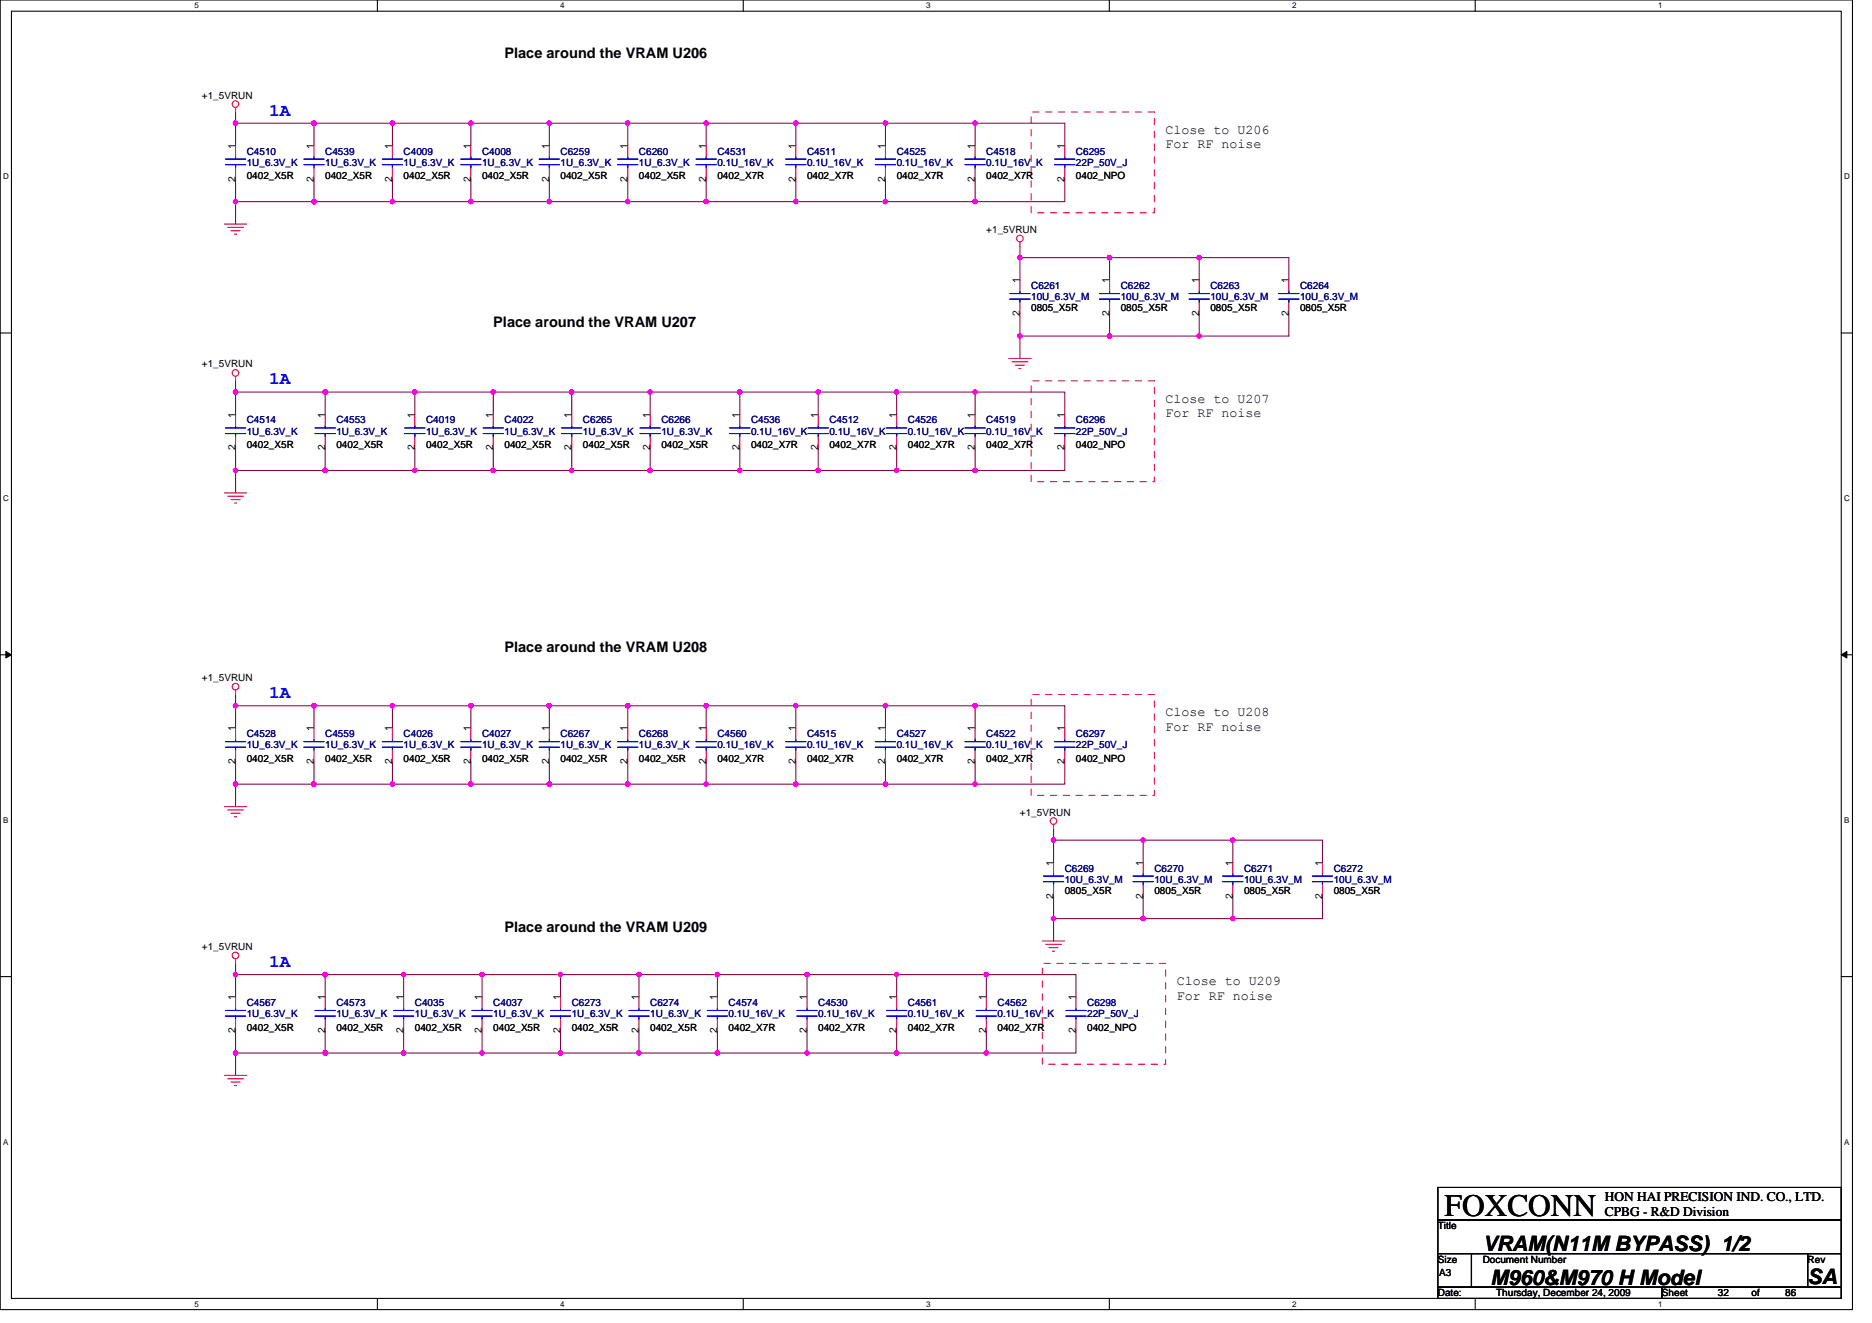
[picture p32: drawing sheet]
<svg xmlns="http://www.w3.org/2000/svg" width="297mm" height="210mm" viewBox="0 0 297 210" stroke-linecap="round" stroke-linejoin="round" font-family="sans-serif">
<defs><g id="words">
<text font-size="5" x="229.2" y="192.9">FOXCONN</text>
<g font-size="3.4">
<text x="235.3" y="198.5">VRAM(N11M BYPASS) 1/2</text>
<text x="286.8" y="203.9">SA</text>
<text x="236.5" y="204">M960&amp;M970 H Model</text>
</g>
<g font-size="2.8" fill="#00f">
<text x="42.7" y="18.4">1A</text>
<text x="42.7" y="61">1A</text>
<text x="42.7" y="110.8">1A</text>
<text x="42.7" y="153.5">1A</text>
</g>
<g font-size="2.3">
<text x="80" y="9.2">Place around the VRAM U206</text>
<text x="78.3" y="51.9">Place around the VRAM U207</text>
<text x="80" y="103.5">Place around the VRAM U208</text>
<text x="80" y="147.9">Place around the VRAM U209</text>
</g>
<g font-size="2.1">
<text x="185" y="21.3">Close to U206</text>
<text x="185" y="23.5">For RF noise</text>
<text x="185" y="63.9">Close to U207</text>
<text x="185" y="66.2">For RF noise</text>
<text x="185" y="113.7">Close to U208</text>
<text x="185" y="116">For RF noise</text>
<text x="186.7" y="156.4">Close to U209</text>
<text x="186.7" y="158.6">For RF noise</text>
<text x="254.7" y="190.5">HON HAI PRECISION IND. CO., LTD.</text>
<text x="254.7" y="193">CPBG - R&amp;D Division</text>
</g>
<g font-size="1.6">
<text x="32" y="15.6">+1_5VRUN</text>
<text x="37.4" y="23.6" transform="rotate(-90 37.4 23.6)">1</text>
<text x="49.8" y="23.6" transform="rotate(-90 49.8 23.6)">1</text>
<text x="62.2" y="23.6" transform="rotate(-90 62.2 23.6)">1</text>
<text x="74.7" y="23.6" transform="rotate(-90 74.7 23.6)">1</text>
<text x="87.1" y="23.6" transform="rotate(-90 87.1 23.6)">1</text>
<text x="99.6" y="23.6" transform="rotate(-90 99.6 23.6)">1</text>
<text x="112" y="23.6" transform="rotate(-90 112 23.6)">1</text>
<text x="126.3" y="23.6" transform="rotate(-90 126.3 23.6)">1</text>
<text x="140.5" y="23.6" transform="rotate(-90 140.5 23.6)">1</text>
<text x="154.7" y="23.6" transform="rotate(-90 154.7 23.6)">1</text>
<text x="168.9" y="23.6" transform="rotate(-90 168.9 23.6)">1</text>
<text x="37.4" y="28.8" transform="rotate(-90 37.4 28.8)">2</text>
<text x="39.2" y="28.4">0402_X5R</text>
<text x="49.8" y="28.8" transform="rotate(-90 49.8 28.8)">2</text>
<text x="51.6" y="28.4">0402_X5R</text>
<text x="62.2" y="28.8" transform="rotate(-90 62.2 28.8)">2</text>
<text x="64" y="28.4">0402_X5R</text>
<text x="74.7" y="28.8" transform="rotate(-90 74.7 28.8)">2</text>
<text x="76.5" y="28.4">0402_X5R</text>
<text x="87.1" y="28.8" transform="rotate(-90 87.1 28.8)">2</text>
<text x="88.9" y="28.4">0402_X5R</text>
<text x="99.6" y="28.8" transform="rotate(-90 99.6 28.8)">2</text>
<text x="101.4" y="28.4">0402_X5R</text>
<text x="112" y="28.8" transform="rotate(-90 112 28.8)">2</text>
<text x="113.8" y="28.4">0402_X7R</text>
<text x="126.3" y="28.8" transform="rotate(-90 126.3 28.8)">2</text>
<text x="128.1" y="28.4">0402_X7R</text>
<text x="140.5" y="28.8" transform="rotate(-90 140.5 28.8)">2</text>
<text x="142.3" y="28.4">0402_X7R</text>
<text x="154.7" y="28.8" transform="rotate(-90 154.7 28.8)">2</text>
<text x="156.5" y="28.4">0402_X7R</text>
<text x="168.9" y="28.8" transform="rotate(-90 168.9 28.8)">2</text>
<text x="170.7" y="28.4">0402_NPO</text>
<text x="156.5" y="37">+1_5VRUN</text>
<text x="161.8" y="45" transform="rotate(-90 161.8 45)">1</text>
<text x="176" y="45" transform="rotate(-90 176 45)">1</text>
<text x="190.3" y="45" transform="rotate(-90 190.3 45)">1</text>
<text x="204.5" y="45" transform="rotate(-90 204.5 45)">1</text>
<text x="161.8" y="50.2" transform="rotate(-90 161.8 50.2)">2</text>
<text x="163.6" y="49.4">0805_X5R</text>
<text x="176" y="50.2" transform="rotate(-90 176 50.2)">2</text>
<text x="177.8" y="49.4">0805_X5R</text>
<text x="190.3" y="50.2" transform="rotate(-90 190.3 50.2)">2</text>
<text x="192.1" y="49.4">0805_X5R</text>
<text x="204.5" y="50.2" transform="rotate(-90 204.5 50.2)">2</text>
<text x="206.3" y="49.4">0805_X5R</text>
<text x="32" y="58.3">+1_5VRUN</text>
<text x="37.4" y="71.5" transform="rotate(-90 37.4 71.5)">2</text>
<text x="37.4" y="66.3" transform="rotate(-90 37.4 66.3)">1</text>
<text x="39.2" y="71.1">0402_X5R</text>
<text x="51.6" y="71.5" transform="rotate(-90 51.6 71.5)">2</text>
<text x="51.6" y="66.3" transform="rotate(-90 51.6 66.3)">1</text>
<text x="53.4" y="71.1">0402_X5R</text>
<text x="65.8" y="71.5" transform="rotate(-90 65.8 71.5)">2</text>
<text x="65.8" y="66.3" transform="rotate(-90 65.8 66.3)">1</text>
<text x="67.6" y="71.1">0402_X5R</text>
<text x="78.2" y="71.5" transform="rotate(-90 78.2 71.5)">2</text>
<text x="78.2" y="66.3" transform="rotate(-90 78.2 66.3)">1</text>
<text x="80" y="71.1">0402_X5R</text>
<text x="90.7" y="71.5" transform="rotate(-90 90.7 71.5)">2</text>
<text x="90.7" y="66.3" transform="rotate(-90 90.7 66.3)">1</text>
<text x="92.5" y="71.1">0402_X5R</text>
<text x="103.1" y="71.5" transform="rotate(-90 103.1 71.5)">2</text>
<text x="103.1" y="66.3" transform="rotate(-90 103.1 66.3)">1</text>
<text x="104.9" y="71.1">0402_X5R</text>
<text x="117.4" y="71.5" transform="rotate(-90 117.4 71.5)">2</text>
<text x="117.4" y="66.3" transform="rotate(-90 117.4 66.3)">1</text>
<text x="119.2" y="71.1">0402_X7R</text>
<text x="129.8" y="71.5" transform="rotate(-90 129.8 71.5)">2</text>
<text x="129.8" y="66.3" transform="rotate(-90 129.8 66.3)">1</text>
<text x="131.6" y="71.1">0402_X7R</text>
<text x="142.3" y="71.5" transform="rotate(-90 142.3 71.5)">2</text>
<text x="142.3" y="66.3" transform="rotate(-90 142.3 66.3)">1</text>
<text x="144.1" y="71.1">0402_X7R</text>
<text x="154.7" y="71.5" transform="rotate(-90 154.7 71.5)">2</text>
<text x="154.7" y="66.3" transform="rotate(-90 154.7 66.3)">1</text>
<text x="156.5" y="71.1">0402_X7R</text>
<text x="168.9" y="71.5" transform="rotate(-90 168.9 71.5)">2</text>
<text x="168.9" y="66.3" transform="rotate(-90 168.9 66.3)">1</text>
<text x="170.7" y="71.1">0402_NPO</text>
<text x="32" y="108.1">+1_5VRUN</text>
<text x="37.4" y="116.1" transform="rotate(-90 37.4 116.1)">1</text>
<text x="49.8" y="116.1" transform="rotate(-90 49.8 116.1)">1</text>
<text x="62.2" y="116.1" transform="rotate(-90 62.2 116.1)">1</text>
<text x="74.7" y="116.1" transform="rotate(-90 74.7 116.1)">1</text>
<text x="87.1" y="116.1" transform="rotate(-90 87.1 116.1)">1</text>
<text x="99.6" y="116.1" transform="rotate(-90 99.6 116.1)">1</text>
<text x="112" y="116.1" transform="rotate(-90 112 116.1)">1</text>
<text x="126.3" y="116.1" transform="rotate(-90 126.3 116.1)">1</text>
<text x="140.5" y="116.1" transform="rotate(-90 140.5 116.1)">1</text>
<text x="154.7" y="116.1" transform="rotate(-90 154.7 116.1)">1</text>
<text x="168.9" y="116.1" transform="rotate(-90 168.9 116.1)">1</text>
<text x="37.4" y="121.3" transform="rotate(-90 37.4 121.3)">2</text>
<text x="39.2" y="120.9">0402_X5R</text>
<text x="49.8" y="121.3" transform="rotate(-90 49.8 121.3)">2</text>
<text x="51.6" y="120.9">0402_X5R</text>
<text x="62.2" y="121.3" transform="rotate(-90 62.2 121.3)">2</text>
<text x="64" y="120.9">0402_X5R</text>
<text x="74.7" y="121.3" transform="rotate(-90 74.7 121.3)">2</text>
<text x="76.5" y="120.9">0402_X5R</text>
<text x="87.1" y="121.3" transform="rotate(-90 87.1 121.3)">2</text>
<text x="88.9" y="120.9">0402_X5R</text>
<text x="99.6" y="121.3" transform="rotate(-90 99.6 121.3)">2</text>
<text x="101.4" y="120.9">0402_X5R</text>
<text x="112" y="121.3" transform="rotate(-90 112 121.3)">2</text>
<text x="113.8" y="120.9">0402_X7R</text>
<text x="126.3" y="121.3" transform="rotate(-90 126.3 121.3)">2</text>
<text x="128.1" y="120.9">0402_X7R</text>
<text x="140.5" y="121.3" transform="rotate(-90 140.5 121.3)">2</text>
<text x="142.3" y="120.9">0402_X7R</text>
<text x="154.7" y="121.3" transform="rotate(-90 154.7 121.3)">2</text>
<text x="156.5" y="120.9">0402_X7R</text>
<text x="168.9" y="121.3" transform="rotate(-90 168.9 121.3)">2</text>
<text x="170.7" y="120.9">0402_NPO</text>
<text x="161.8" y="129.4">+1_5VRUN</text>
<text x="167.1" y="137.4" transform="rotate(-90 167.1 137.4)">1</text>
<text x="181.4" y="137.4" transform="rotate(-90 181.4 137.4)">1</text>
<text x="195.6" y="137.4" transform="rotate(-90 195.6 137.4)">1</text>
<text x="209.8" y="137.4" transform="rotate(-90 209.8 137.4)">1</text>
<text x="167.1" y="142.6" transform="rotate(-90 167.1 142.6)">2</text>
<text x="168.9" y="141.9">0805_X5R</text>
<text x="181.4" y="142.6" transform="rotate(-90 181.4 142.6)">2</text>
<text x="183.2" y="141.9">0805_X5R</text>
<text x="195.6" y="142.6" transform="rotate(-90 195.6 142.6)">2</text>
<text x="197.4" y="141.9">0805_X5R</text>
<text x="209.8" y="142.6" transform="rotate(-90 209.8 142.6)">2</text>
<text x="211.6" y="141.9">0805_X5R</text>
<text x="32" y="150.8">+1_5VRUN</text>
<text x="37.4" y="158.8" transform="rotate(-90 37.4 158.8)">1</text>
<text x="51.6" y="158.8" transform="rotate(-90 51.6 158.8)">1</text>
<text x="64" y="158.8" transform="rotate(-90 64 158.8)">1</text>
<text x="76.5" y="158.8" transform="rotate(-90 76.5 158.8)">1</text>
<text x="88.9" y="158.8" transform="rotate(-90 88.9 158.8)">1</text>
<text x="101.4" y="158.8" transform="rotate(-90 101.4 158.8)">1</text>
<text x="113.8" y="158.8" transform="rotate(-90 113.8 158.8)">1</text>
<text x="128" y="158.8" transform="rotate(-90 128 158.8)">1</text>
<text x="142.3" y="158.8" transform="rotate(-90 142.3 158.8)">1</text>
<text x="156.5" y="158.8" transform="rotate(-90 156.5 158.8)">1</text>
<text x="170.7" y="158.8" transform="rotate(-90 170.7 158.8)">1</text>
<text x="37.4" y="164" transform="rotate(-90 37.4 164)">2</text>
<text x="39.2" y="163.6">0402_X5R</text>
<text x="51.6" y="164" transform="rotate(-90 51.6 164)">2</text>
<text x="53.4" y="163.6">0402_X5R</text>
<text x="64" y="164" transform="rotate(-90 64 164)">2</text>
<text x="65.8" y="163.6">0402_X5R</text>
<text x="76.5" y="164" transform="rotate(-90 76.5 164)">2</text>
<text x="78.3" y="163.6">0402_X5R</text>
<text x="88.9" y="164" transform="rotate(-90 88.9 164)">2</text>
<text x="90.7" y="163.6">0402_X5R</text>
<text x="101.4" y="164" transform="rotate(-90 101.4 164)">2</text>
<text x="103.2" y="163.6">0402_X5R</text>
<text x="113.8" y="164" transform="rotate(-90 113.8 164)">2</text>
<text x="115.6" y="163.6">0402_X7R</text>
<text x="128" y="164" transform="rotate(-90 128 164)">2</text>
<text x="129.8" y="163.6">0402_X7R</text>
<text x="142.3" y="164" transform="rotate(-90 142.3 164)">2</text>
<text x="144.1" y="163.6">0402_X7R</text>
<text x="156.5" y="164" transform="rotate(-90 156.5 164)">2</text>
<text x="158.3" y="163.6">0402_X7R</text>
<text x="170.7" y="164" transform="rotate(-90 170.7 164)">2</text>
<text x="172.5" y="163.6">0402_NPO</text>
<text x="228.2" y="195.1">Title</text>
<text x="228.2" y="200.4">Size</text>
<text x="228.3" y="202.5">A3</text>
<text x="235.3" y="200.4">Document Number</text>
<text x="286.8" y="200.4">Rev</text>
<text x="228.2" y="205.7">Date:</text>
<text x="237.4" y="205.7">Thursday, December 24, 2009</text>
<text x="263.7" y="205.7">Sheet</text>
<text x="272.6" y="205.7">32</text>
<text x="277.9" y="205.7">of</text>
<text x="283.3" y="205.7">86</text>
</g>
<g font-size="1.6" fill="#000080">
<text x="39.2" y="24.5">C4510</text>
<text x="39.2" y="26.3">1U_6.3V_K</text>
<text x="51.6" y="24.5">C4539</text>
<text x="51.6" y="26.3">1U_6.3V_K</text>
<text x="64" y="24.5">C4009</text>
<text x="64" y="26.3">1U_6.3V_K</text>
<text x="76.5" y="24.5">C4008</text>
<text x="76.5" y="26.3">1U_6.3V_K</text>
<text x="88.9" y="24.5">C6259</text>
<text x="88.9" y="26.3">1U_6.3V_K</text>
<text x="101.4" y="24.5">C6260</text>
<text x="101.4" y="26.3">1U_6.3V_K</text>
<text x="113.8" y="24.5">C4531</text>
<text x="113.8" y="26.3">0.1U_16V_K</text>
<text x="128.1" y="24.5">C4511</text>
<text x="128.1" y="26.3">0.1U_16V_K</text>
<text x="142.3" y="24.5">C4525</text>
<text x="142.3" y="26.3">0.1U_16V_K</text>
<text x="156.5" y="24.5">C4518</text>
<text x="156.5" y="26.3">0.1U_16V_K</text>
<text x="170.7" y="24.5">C6295</text>
<text x="170.7" y="26.3">22P_50V_J</text>
<text x="163.6" y="45.9">C6261</text>
<text x="163.6" y="47.6">10U_6.3V_M</text>
<text x="177.8" y="45.9">C6262</text>
<text x="177.8" y="47.6">10U_6.3V_M</text>
<text x="192.1" y="45.9">C6263</text>
<text x="192.1" y="47.6">10U_6.3V_M</text>
<text x="206.3" y="45.9">C6264</text>
<text x="206.3" y="47.6">10U_6.3V_M</text>
<text x="39.2" y="67.2">C4514</text>
<text x="39.2" y="69">1U_6.3V_K</text>
<text x="53.4" y="67.2">C4553</text>
<text x="53.4" y="69">1U_6.3V_K</text>
<text x="67.6" y="67.2">C4019</text>
<text x="67.6" y="69">1U_6.3V_K</text>
<text x="80" y="67.2">C4022</text>
<text x="80" y="69">1U_6.3V_K</text>
<text x="92.5" y="67.2">C6265</text>
<text x="92.5" y="69">1U_6.3V_K</text>
<text x="104.9" y="67.2">C6266</text>
<text x="104.9" y="69">1U_6.3V_K</text>
<text x="119.2" y="67.2">C4536</text>
<text x="119.2" y="69">0.1U_16V_K</text>
<text x="131.6" y="67.2">C4512</text>
<text x="131.6" y="69">0.1U_16V_K</text>
<text x="144.1" y="67.2">C4526</text>
<text x="144.1" y="69">0.1U_16V_K</text>
<text x="156.5" y="67.2">C4519</text>
<text x="156.5" y="69">0.1U_16V_K</text>
<text x="170.7" y="67.2">C6296</text>
<text x="170.7" y="69">22P_50V_J</text>
<text x="39.2" y="117">C4528</text>
<text x="39.2" y="118.8">1U_6.3V_K</text>
<text x="51.6" y="117">C4559</text>
<text x="51.6" y="118.8">1U_6.3V_K</text>
<text x="64" y="117">C4026</text>
<text x="64" y="118.8">1U_6.3V_K</text>
<text x="76.5" y="117">C4027</text>
<text x="76.5" y="118.8">1U_6.3V_K</text>
<text x="88.9" y="117">C6267</text>
<text x="88.9" y="118.8">1U_6.3V_K</text>
<text x="101.4" y="117">C6268</text>
<text x="101.4" y="118.8">1U_6.3V_K</text>
<text x="113.8" y="117">C4560</text>
<text x="113.8" y="118.8">0.1U_16V_K</text>
<text x="128.1" y="117">C4515</text>
<text x="128.1" y="118.8">0.1U_16V_K</text>
<text x="142.3" y="117">C4527</text>
<text x="142.3" y="118.8">0.1U_16V_K</text>
<text x="156.5" y="117">C4522</text>
<text x="156.5" y="118.8">0.1U_16V_K</text>
<text x="170.7" y="117">C6297</text>
<text x="170.7" y="118.8">22P_50V_J</text>
<text x="168.9" y="138.3">C6269</text>
<text x="168.9" y="140.1">10U_6.3V_M</text>
<text x="183.2" y="138.3">C6270</text>
<text x="183.2" y="140.1">10U_6.3V_M</text>
<text x="197.4" y="138.3">C6271</text>
<text x="197.4" y="140.1">10U_6.3V_M</text>
<text x="211.6" y="138.3">C6272</text>
<text x="211.6" y="140.1">10U_6.3V_M</text>
<text x="39.2" y="159.7">C4567</text>
<text x="39.2" y="161.4">1U_6.3V_K</text>
<text x="53.4" y="159.7">C4573</text>
<text x="53.4" y="161.4">1U_6.3V_K</text>
<text x="65.8" y="159.7">C4035</text>
<text x="65.8" y="161.4">1U_6.3V_K</text>
<text x="78.3" y="159.7">C4037</text>
<text x="78.3" y="161.4">1U_6.3V_K</text>
<text x="90.7" y="159.7">C6273</text>
<text x="90.7" y="161.4">1U_6.3V_K</text>
<text x="103.2" y="159.7">C6274</text>
<text x="103.2" y="161.4">1U_6.3V_K</text>
<text x="115.6" y="159.7">C4574</text>
<text x="115.6" y="161.4">0.1U_16V_K</text>
<text x="129.8" y="159.7">C4530</text>
<text x="129.8" y="161.4">0.1U_16V_K</text>
<text x="144.1" y="159.7">C4561</text>
<text x="144.1" y="161.4">0.1U_16V_K</text>
<text x="158.3" y="159.7">C4562</text>
<text x="158.3" y="161.4">0.1U_16V_K</text>
<text x="172.5" y="159.7">C6298</text>
<text x="172.5" y="161.4">22P_50V_J</text>
</g>
<g font-size="1.3">
<text x="30.8" y="1.3">5</text>
<text x="88.9" y="1.3">4</text>
<text x="147" y="1.3">3</text>
<text x="205" y="1.3">2</text>
<text x="263.1" y="1.3">1</text>
<text x=".5" y="28.4">D</text>
<text x="292.6" y="28.4">D</text>
<text x=".5" y="79.5">C</text>
<text x="292.6" y="79.5">C</text>
<text x=".5" y="130.6">B</text>
<text x="292.6" y="130.6">B</text>
<text x=".5" y="181.7">A</text>
<text x="292.6" y="181.7">A</text>
<text x="30.8" y="207.4">5</text>
<text x="88.9" y="207.4">4</text>
<text x="147" y="207.4">3</text>
<text x="205" y="207.4">2</text>
<text x="263.1" y="207.4">1</text>
</g>
</g></defs>
<path d="M0 0h293.9v207.9h-293.9zM1.8 1.8h290.4v204.3h-290.4z" fill="none" stroke="#000" stroke-width=".17"/>
<g fill="#fff">
<path d="M30.8 .2h.7v1.4h-.7z"/>
<path d="M30.8 206.3h.7v1.4h-.7z"/>
</g>
<path d="M59.9 0v1.8M59.9 206.1v1.8" fill="none" stroke="#000" stroke-width=".17"/>
<g fill="#fff">
<path d="M88.9 .2h.7v1.4h-.7z"/>
<path d="M88.9 206.3h.7v1.4h-.7z"/>
</g>
<path d="M117.9 0v1.8M117.9 206.1v1.8" fill="none" stroke="#000" stroke-width=".17"/>
<g fill="#fff">
<path d="M147 .2h.7v1.4h-.7z"/>
<path d="M147 206.3h.7v1.4h-.7z"/>
</g>
<path d="M176 0v1.8M176 206.1v1.8" fill="none" stroke="#000" stroke-width=".17"/>
<g fill="#fff">
<path d="M205 .2h.7v1.4h-.7z"/>
<path d="M205 206.3h.7v1.4h-.7z"/>
</g>
<path d="M234.1 0v1.8M234.1 206.1v1.8" fill="none" stroke="#000" stroke-width=".17"/>
<g fill="#fff">
<path d="M263.1 .2h.7v1.4h-.7z"/>
<path d="M263.1 206.3h.7v1.4h-.7z"/>
<path d="M.5 27.3h.9v1.4h-.9z"/>
<path d="M292.6 27.3h.9v1.4h-.9z"/>
<path d="M.5 78.4h.9v1.4h-.9z"/>
<path d="M292.6 78.4h.9v1.4h-.9z"/>
</g>
<path d="M0 52.9h1.8M292.2 52.9h1.7" fill="none" stroke="#000" stroke-width=".17"/>
<g fill="#fff">
<path d="M.5 129.5h.8v1.4h-.8z"/>
<path d="M292.6 129.5h.9v1.4h-.9z"/>
</g>
<path d="M0 103.9h1.8M292.2 103.9h1.7" fill="none" stroke="#000" stroke-width=".17"/>
<path d="M.9 103.4l.9 .5-.9 .5zM292.2 103.9l.8-.5v1z" fill="#000" stroke="#000" stroke-width=".16"/>
<g fill="#fff">
<path d="M.5 180.5h.8v1.4h-.8z"/>
<path d="M292.6 180.5h.9v1.4h-.9z"/>
</g>
<path d="M0 155h1.8M292.2 155h1.7M228.2 188.5h64v5.1h-64zM228.2 193.6h64v5.4h-64zM228.2 199h5.3v5.3h-5.3zM233.5 199h53.3v5.3h-53.3zM286.8 199h5.4v5.3h-5.4zM228.2 204.3h35.5v1.8h-35.5zM263.7 204.3h28.5v1.8h-28.5z" fill="none" stroke="#000" stroke-width=".17"/>
<g fill="none" stroke="#800040" stroke-width=".17">
<path d="M37.4 17.8v1.8M37.4 19.6v3.5M37.4 19.6h12.4M49.8 19.6h12.5M49.8 19.6v3.5M62.3 19.6v3.5M62.3 19.6h12.4M74.7 19.6h12.5M74.7 19.6v3.5M87.2 19.6v3.5M87.2 19.6h12.4v3.5M99.6 19.6h12.5v3.5"/>
<path d="M112.1 19.6h14.2v3.5M126.3 19.6h14.2v3.5M140.5 19.6h14.2v3.5M154.7 19.6h14.2v3.5M37.4 32h12.4M37.4 32v3.6M37.4 28.4v3.6M49.8 32h12.5M49.8 28.4v3.6M62.3 28.4v3.6M62.3 32h12.4M74.7 32h12.5"/>
<path d="M74.7 28.4v3.6M87.2 28.4v3.6M87.2 32h12.4M99.6 28.4v3.6M99.6 32h12.5M112.1 32h14.2M112.1 28.4v3.6M126.3 28.4v3.6M126.3 32h14.2M140.5 28.4v3.6M140.5 32h14.2M154.7 28.4v3.6"/>
<path d="M161.8 39.1v1.8M168.9 28.4v3.6h-14.2M161.8 40.9h14.3M161.8 53.3h14.3M161.8 40.9v3.5M161.8 53.3v3.6M161.8 49.8v3.5M176.1 40.9v3.5M176.1 49.8v3.5M176.1 53.3h14.2M176.1 40.9h14.2M190.3 40.9v3.5"/>
<path d="M190.3 49.8v3.5M190.3 40.9h14.2v3.5M204.5 49.8v3.5h-14.2M37.4 74.7v3.5M37.4 62.2h14.2M37.4 60.5v1.7M37.4 62.2v3.6M37.4 74.7h14.2M37.4 71.1v3.6M51.6 62.2v3.6M51.6 71.1v3.6M51.6 74.7h14.2"/>
<path d="M51.6 62.2h14.2M65.8 62.2h12.5M65.8 74.7h12.5M65.8 62.2v3.6M65.8 71.1v3.6M78.3 62.2v3.6M78.3 71.1v3.6M78.3 62.2h12.4M78.3 74.7h12.4M90.7 71.1v3.6h12.5M103.2 62.2h-12.5v3.6M103.2 71.1v3.6h14.2"/>
<path d="M117.4 62.2h-14.2v3.6M117.4 62.2v3.6M117.4 71.1v3.6M117.4 62.2h12.4M117.4 74.7h12.4M129.8 71.1v3.6M129.8 62.2h12.5M129.8 74.7h12.5M129.8 62.2v3.6M142.3 62.2h12.4M142.3 62.2v3.6M142.3 71.1v3.6"/>
<path d="M142.3 74.7h12.4M154.7 62.2v3.6M154.7 71.1v3.6M154.7 62.2h14.2v3.6M168.9 71.1v3.6h-14.2M37.4 112h12.4M37.4 110.2v1.8M37.4 112v3.6M49.8 112h12.5M49.8 112v3.6M62.3 112v3.6M62.3 112h12.4"/>
<path d="M74.7 112v3.6M74.7 112h12.5M87.2 112v3.6M87.2 112h12.4M99.6 112v3.6M99.6 112h12.5M112.1 112v3.6M112.1 112h14.2M126.3 112v3.6M126.3 112h14.2M140.5 112v3.6M140.5 112h14.2"/>
<path d="M154.7 112v3.6M154.7 112h14.2v3.6M37.4 124.5v3.5M37.4 120.9v3.6M37.4 124.5h12.4M49.8 124.5h12.5M49.8 120.9v3.6M62.3 120.9v3.6M62.3 124.5h12.4M74.7 120.9v3.6M74.7 124.5h12.5M87.2 120.9v3.6"/>
<path d="M87.2 124.5h12.4M99.6 120.9v3.6M99.6 124.5h12.5M112.1 124.5h14.2M112.1 120.9v3.6M126.3 120.9v3.6M126.3 124.5h14.2M140.5 120.9v3.6M140.5 124.5h14.2M154.7 120.9v3.6M167.2 133.3h14.2M167.2 131.6v1.7"/>
<path d="M167.2 133.3v3.6M168.9 120.9v3.6h-14.2M195.6 133.3h-14.2v3.6M195.6 136.9v-3.6h14.2v3.6M37.4 154.7h14.2M37.4 152.9v1.8M37.4 154.7v3.5M51.6 154.7h12.4M51.6 154.7v3.5M64 154.7v3.5M64 154.7h12.5M76.5 154.7v3.5"/>
<path d="M76.5 154.7h12.4M88.9 154.7v3.5M88.9 154.7h12.5M101.4 154.7v3.5M101.4 154.7h12.4M113.8 154.7v3.5M113.8 154.7h14.3M128.1 154.7v3.5M128.1 154.7h14.2M142.3 154.7v3.5M142.3 154.7h14.2M156.5 154.7v3.5"/>
<path d="M156.5 154.7h14.2v3.5M167.2 142.2v3.6M167.2 145.8v3.6M181.4 142.2v3.6h-14.2M195.6 142.2v3.6h-14.2M209.8 142.2v3.6h-14.2M37.4 167.1v3.6M37.4 167.1h14.2M37.4 163.6v3.5M51.6 167.1h12.4M51.6 163.6v3.5M64 163.6v3.5"/>
<path d="M64 167.1h12.5M76.5 163.6v3.5M76.5 167.1h12.4M88.9 163.6v3.5h12.5M101.4 163.6v3.5h12.4M113.8 163.6v3.5M113.8 167.1h14.3M128.1 163.6v3.5M128.1 167.1h14.2M142.3 163.6v3.5M142.3 167.1h14.2M156.5 163.6v3.5"/>
<path d="M170.7 163.6v3.5h-14.2"/>
</g>
<g fill="#f0f" stroke="#f0f" stroke-width=".17">
<circle cx="49.8" cy="19.5" r=".35"/>
<circle cx="37.4" cy="19.5" r=".35"/>
<circle cx="49.8" cy="32" r=".35"/>
<circle cx="37.4" cy="32" r=".35"/>
<circle cx="74.7" cy="19.5" r=".35"/>
<circle cx="62.3" cy="19.5" r=".35"/>
<circle cx="74.7" cy="32" r=".35"/>
<circle cx="62.3" cy="32" r=".35"/>
<circle cx="154.7" cy="62.2" r=".35"/>
<circle cx="142.3" cy="62.2" r=".35"/>
<circle cx="129.8" cy="62.2" r=".35"/>
<circle cx="51.6" cy="62.2" r=".35"/>
<circle cx="37.4" cy="62.2" r=".35"/>
<circle cx="51.6" cy="74.7" r=".35"/>
<circle cx="37.4" cy="74.7" r=".35"/>
<circle cx="154.7" cy="74.7" r=".35"/>
<circle cx="142.3" cy="74.7" r=".35"/>
<circle cx="129.8" cy="74.7" r=".35"/>
<circle cx="78.3" cy="62.2" r=".35"/>
<circle cx="65.8" cy="62.2" r=".35"/>
<circle cx="78.3" cy="74.7" r=".35"/>
<circle cx="65.8" cy="74.7" r=".35"/>
<circle cx="154.7" cy="112" r=".35"/>
<circle cx="140.5" cy="112" r=".35"/>
<circle cx="126.3" cy="112" r=".35"/>
<circle cx="112" cy="112" r=".35"/>
<circle cx="49.8" cy="112" r=".35"/>
<circle cx="37.4" cy="112" r=".35"/>
<circle cx="49.8" cy="124.4" r=".35"/>
<circle cx="37.4" cy="124.4" r=".35"/>
<circle cx="126.3" cy="124.4" r=".35"/>
<circle cx="112" cy="124.4" r=".35"/>
<circle cx="74.7" cy="112" r=".35"/>
<circle cx="62.3" cy="112" r=".35"/>
<circle cx="74.7" cy="124.4" r=".35"/>
<circle cx="62.3" cy="124.4" r=".35"/>
<circle cx="156.5" cy="154.7" r=".35"/>
<circle cx="142.3" cy="154.7" r=".35"/>
<circle cx="113.8" cy="154.7" r=".35"/>
<circle cx="128" cy="154.7" r=".35"/>
<circle cx="51.6" cy="154.7" r=".35"/>
<circle cx="37.4" cy="154.7" r=".35"/>
<circle cx="51.6" cy="167.1" r=".35"/>
<circle cx="37.4" cy="167.1" r=".35"/>
<circle cx="156.5" cy="167.1" r=".35"/>
<circle cx="142.3" cy="167.1" r=".35"/>
<circle cx="128" cy="167.1" r=".35"/>
<circle cx="64" cy="154.7" r=".35"/>
<circle cx="76.5" cy="154.7" r=".35"/>
<circle cx="76.5" cy="167.1" r=".35"/>
<circle cx="64" cy="167.1" r=".35"/>
<circle cx="154.7" cy="124.4" r=".35"/>
<circle cx="140.5" cy="124.4" r=".35"/>
<circle cx="99.6" cy="19.5" r=".35"/>
<circle cx="87.1" cy="19.5" r=".35"/>
<circle cx="99.6" cy="32" r=".35"/>
<circle cx="87.1" cy="32" r=".35"/>
<circle cx="154.7" cy="19.5" r=".35"/>
<circle cx="140.5" cy="19.5" r=".35"/>
<circle cx="154.7" cy="32" r=".35"/>
<circle cx="140.5" cy="32" r=".35"/>
<circle cx="112" cy="19.5" r=".35"/>
<circle cx="112" cy="32" r=".35"/>
<circle cx="126.3" cy="19.5" r=".35"/>
<circle cx="126.3" cy="32" r=".35"/>
<circle cx="90.7" cy="62.2" r=".35"/>
<circle cx="103.2" cy="62.2" r=".35"/>
<circle cx="117.4" cy="62.2" r=".35"/>
<circle cx="90.7" cy="74.7" r=".35"/>
<circle cx="103.2" cy="74.7" r=".35"/>
<circle cx="117.4" cy="74.7" r=".35"/>
<circle cx="87.1" cy="112" r=".35"/>
<circle cx="87.1" cy="124.4" r=".35"/>
<circle cx="99.6" cy="112" r=".35"/>
<circle cx="99.6" cy="124.4" r=".35"/>
<circle cx="88.9" cy="167.1" r=".35"/>
<circle cx="88.9" cy="154.7" r=".35"/>
<circle cx="101.4" cy="167.1" r=".35"/>
<circle cx="101.4" cy="154.7" r=".35"/>
<circle cx="113.8" cy="167.1" r=".35"/>
<circle cx="161.8" cy="53.3" r=".35"/>
<circle cx="176" cy="40.9" r=".35"/>
<circle cx="161.8" cy="40.9" r=".35"/>
<circle cx="190.3" cy="53.3" r=".35"/>
<circle cx="190.3" cy="40.9" r=".35"/>
<circle cx="176" cy="53.3" r=".35"/>
<circle cx="181.4" cy="145.8" r=".35"/>
<circle cx="195.6" cy="133.3" r=".35"/>
<circle cx="167.2" cy="133.3" r=".35"/>
<circle cx="181.4" cy="133.3" r=".35"/>
<circle cx="167.2" cy="145.8" r=".35"/>
<circle cx="195.6" cy="145.8" r=".35"/>
</g>
<g fill="none" stroke="#f00" stroke-width=".17">
<path d="M37.4 17.1v.7M35.6 35.6h3.6M36.1 36.1h2.5M36.7 36.6h1.4M37.2 37.2h.3M37.4 23.1v1.8M37.4 26.7v1.7M49.8 23.1v1.8M49.8 26.7v1.7M62.3 23.1v1.8M62.3 26.7v1.7M74.7 23.1v1.8"/>
<path d="M74.7 26.7v1.7M87.2 23.1v1.8M87.2 26.7v1.7M99.6 23.1v1.8M99.6 26.7v1.7M112.1 23.1v1.8M112.1 26.7v1.7M126.3 23.1v1.8M126.3 26.7v1.7M140.5 23.1v1.8M140.5 26.7v1.7M154.7 23.1v1.8"/>
<path d="M154.7 26.7v1.7M161.8 38.4v.7M168.9 23.1v1.8M168.9 26.7v1.7M37.4 59.7v.8M160.1 56.9h3.5M160.6 57.4h2.5M161.1 58h1.5M161.7 58.5h.3M161.8 44.4v1.8M161.8 48v1.8M176.1 44.4v1.8"/>
<path d="M176.1 48v1.8M190.3 44.4v1.8M190.3 48v1.8M204.5 44.4v1.8M204.5 48v1.8M35.6 78.2h3.6M36.1 78.8h2.5M36.7 79.3h1.4M37.2 79.8h.3M37.4 65.8v1.8M37.4 69.3v1.8M51.6 65.8v1.8"/>
<path d="M51.6 69.3v1.8M65.8 65.8v1.8M65.8 69.3v1.8M78.3 65.8v1.8M78.3 69.3v1.8M90.7 65.8v1.8M90.7 69.3v1.8M103.2 65.8v1.8M103.2 69.3v1.8M117.4 65.8v1.8M117.4 69.3v1.8M129.8 65.8v1.8"/>
<path d="M129.8 69.3v1.8M142.3 65.8v1.8M142.3 69.3v1.8M154.7 65.8v1.8M154.7 69.3v1.8M168.9 65.8v1.8M168.9 69.3v1.8M37.4 115.6v1.7M37.4 119.1v1.8M37.4 109.5v.7M49.8 115.6v1.7M49.8 119.1v1.8"/>
<path d="M62.3 115.6v1.7M62.3 119.1v1.8M74.7 115.6v1.7M74.7 119.1v1.8M87.2 115.6v1.7M87.2 119.1v1.8M99.6 115.6v1.7M99.6 119.1v1.8M112.1 115.6v1.7M112.1 119.1v1.8M126.3 115.6v1.7M126.3 119.1v1.8"/>
<path d="M140.5 115.6v1.7M140.5 119.1v1.8M154.7 115.6v1.7M154.7 119.1v1.8M168.9 115.6v1.7M168.9 119.1v1.8M35.6 128h3.6M36.1 128.5h2.5M36.7 129.1h1.4M37.2 129.6h.3M167.2 130.9v.7M167.2 136.9v1.8"/>
<path d="M181.4 136.9v1.8M195.6 136.9v1.8M209.8 136.9v1.8M37.4 158.2v1.8M37.4 152.2v.7M51.6 158.2v1.8M64 158.2v1.8M76.5 158.2v1.8M88.9 158.2v1.8M101.4 158.2v1.8M113.8 158.2v1.8M128.1 158.2v1.8"/>
<path d="M142.3 158.2v1.8M156.5 158.2v1.8M165.4 149.4h3.5M165.9 149.9h2.5M166.5 150.4h1.4M167 151h.3M167.2 140.5v1.7M170.7 158.2v1.8M181.4 140.5v1.7M195.6 140.5v1.7M209.8 140.5v1.7M35.6 170.7h3.6"/>
<path d="M36.1 171.2h2.5M36.7 171.7h1.4M37.2 172.3h.3M37.4 161.8v1.8M51.6 161.8v1.8M64 161.8v1.8M76.5 161.8v1.8M88.9 161.8v1.8M101.4 161.8v1.8M113.8 161.8v1.8M128.1 161.8v1.8M142.3 161.8v1.8"/>
<path d="M156.5 161.8v1.8M170.7 161.8v1.8"/>
<circle cx="37.4" cy="16.5" r=".52"/>
<circle cx="161.8" cy="37.9" r=".52"/>
<circle cx="37.4" cy="59.2" r=".52"/>
<circle cx="37.4" cy="109" r=".52"/>
<circle cx="167.2" cy="130.3" r=".52"/>
<circle cx="37.4" cy="151.6" r=".52"/>
</g>
<path d="M163.6 17.8h19.6v16h-19.6zM163.6 60.5h19.6v16h-19.6zM163.6 110.2h19.6v16h-19.6zM165.4 152.9h19.6v16h-19.6z" fill="none" stroke="#f00" stroke-width=".16" stroke-dasharray="1 1 1 1 1 1 1 1"/>
<g fill="none" stroke="#00f" stroke-width=".17">
<path d="M35.8 26.1h3.2M35.8 25.3h3.2M37.4 24.9v.4M37.4 26.1v.6M48.2 26.1h3.2M48.2 25.3h3.2M49.8 24.9v.4M49.8 26.1v.6M60.7 26.1h3.2M60.7 25.3h3.2M62.3 24.9v.4M62.3 26.1v.6"/>
<path d="M73.1 26.1h3.2M73.1 25.3h3.2M74.7 24.9v.4M74.7 26.1v.6M85.6 26.1h3.2M85.6 25.3h3.2M87.2 24.9v.4M87.2 26.1v.6M98 26.1h3.2M98 25.3h3.2M99.6 24.9v.4M99.6 26.1v.6"/>
<path d="M110.4 26.1h3.3M110.4 25.3h3.3M112.1 24.9v.4M112.1 26.1v.6M124.7 26.1h3.2M124.7 25.3h3.2M126.3 24.9v.4M126.3 26.1v.6M138.9 26.1h3.2M138.9 25.3h3.2M140.5 24.9v.4M140.5 26.1v.6"/>
<path d="M153.1 26.1h3.2M153.1 25.3h3.2M154.7 24.9v.4M154.7 26.1v.6M167.3 26.1h3.3M167.3 25.3h3.3M168.9 24.9v.4M168.9 26.1v.6M160.2 47.5h3.2M160.2 46.6h3.2M161.8 46.2v.4M161.8 47.5v.5"/>
<path d="M174.5 47.5h3.2M174.5 46.6h3.2M176.1 46.2v.4M176.1 47.5v.5M188.7 47.5h3.2M188.7 46.6h3.2M190.3 46.2v.4M190.3 47.5v.5M202.9 47.5h3.2M202.9 46.6h3.2M204.5 46.2v.4M204.5 47.5v.5"/>
<path d="M35.8 68.8h3.2M35.8 67.9h3.2M37.4 67.6v.3M37.4 68.8v.5M50 68.8h3.2M50 67.9h3.2M51.6 67.6v.3M51.6 68.8v.5M64.2 68.8h3.2M64.2 67.9h3.2M65.8 67.6v.3M65.8 68.8v.5"/>
<path d="M76.7 68.8h3.2M76.7 67.9h3.2M78.3 67.6v.3M78.3 68.8v.5M89.1 68.8h3.2M89.1 67.9h3.2M90.7 67.6v.3M90.7 68.8v.5M101.6 68.8h3.2M101.6 67.9h3.2M103.2 67.6v.3M103.2 68.8v.5"/>
<path d="M115.8 68.8h3.2M115.8 67.9h3.2M117.4 67.6v.3M117.4 68.8v.5M128.2 68.8h3.2M128.2 67.9h3.2M129.8 67.6v.3M129.8 68.8v.5M140.7 68.8h3.2M140.7 67.9h3.2M142.3 67.6v.3M142.3 68.8v.5"/>
<path d="M153.1 68.8h3.2M153.1 67.9h3.2M154.7 67.6v.3M154.7 68.8v.5M167.3 68.8h3.3M167.3 67.9h3.3M168.9 67.6v.3M168.9 68.8v.5M35.8 118.6h3.2M35.8 117.7h3.2M37.4 117.3v.4M37.4 118.6v.5"/>
<path d="M48.2 118.6h3.2M48.2 117.7h3.2M49.8 117.3v.4M49.8 118.6v.5M60.7 118.6h3.2M60.7 117.7h3.2M62.3 117.3v.4M62.3 118.6v.5M73.1 118.6h3.2M73.1 117.7h3.2M74.7 117.3v.4M74.7 118.6v.5"/>
<path d="M85.6 118.6h3.2M85.6 117.7h3.2M87.2 117.3v.4M87.2 118.6v.5M98 118.6h3.2M98 117.7h3.2M99.6 117.3v.4M99.6 118.6v.5M110.4 118.6h3.3M110.4 117.7h3.3M112.1 117.3v.4M112.1 118.6v.5"/>
<path d="M124.7 118.6h3.2M124.7 117.7h3.2M126.3 117.3v.4M126.3 118.6v.5M138.9 118.6h3.2M138.9 117.7h3.2M140.5 117.3v.4M140.5 118.6v.5M153.1 118.6h3.2M153.1 117.7h3.2M154.7 117.3v.4M154.7 118.6v.5"/>
<path d="M167.3 118.6h3.3M167.3 117.7h3.3M168.9 117.3v.4M168.9 118.6v.5M165.6 139.9h3.2M165.6 139h3.2M167.2 138.7v.3M167.2 139.9v.6M179.8 139.9h3.2M179.8 139h3.2M181.4 138.7v.3M181.4 139.9v.6"/>
<path d="M194 139.9h3.2M194 139h3.2M195.6 138.7v.3M195.6 139.9v.6M208.2 139.9h3.3M208.2 139h3.3M209.8 138.7v.3M209.8 139.9v.6M35.8 161.3h3.2M35.8 160.4h3.2M37.4 160v.4M37.4 161.3v.5"/>
<path d="M50 161.3h3.2M50 160.4h3.2M51.6 160v.4M51.6 161.3v.5M62.4 161.3h3.3M62.4 160.4h3.3M64 160v.4M64 161.3v.5M74.9 161.3h3.2M74.9 160.4h3.2M76.5 160v.4M76.5 161.3v.5"/>
<path d="M87.3 161.3h3.2M87.3 160.4h3.2M88.9 160v.4M88.9 161.3v.5M99.8 161.3h3.2M99.8 160.4h3.2M101.4 160v.4M101.4 161.3v.5M112.2 161.3h3.2M112.2 160.4h3.2M113.8 160v.4M113.8 161.3v.5"/>
<path d="M126.4 161.3h3.3M126.4 160.4h3.3M128.1 160v.4M128.1 161.3v.5M140.7 161.3h3.2M140.7 160.4h3.2M142.3 160v.4M142.3 161.3v.5M154.9 161.3h3.2M154.9 160.4h3.2M156.5 160v.4M156.5 161.3v.5"/>
<path d="M169.1 161.3h3.2M169.1 160.4h3.2M170.7 160v.4M170.7 161.3v.5"/>
</g>
<use href="#words"/>
</svg>
